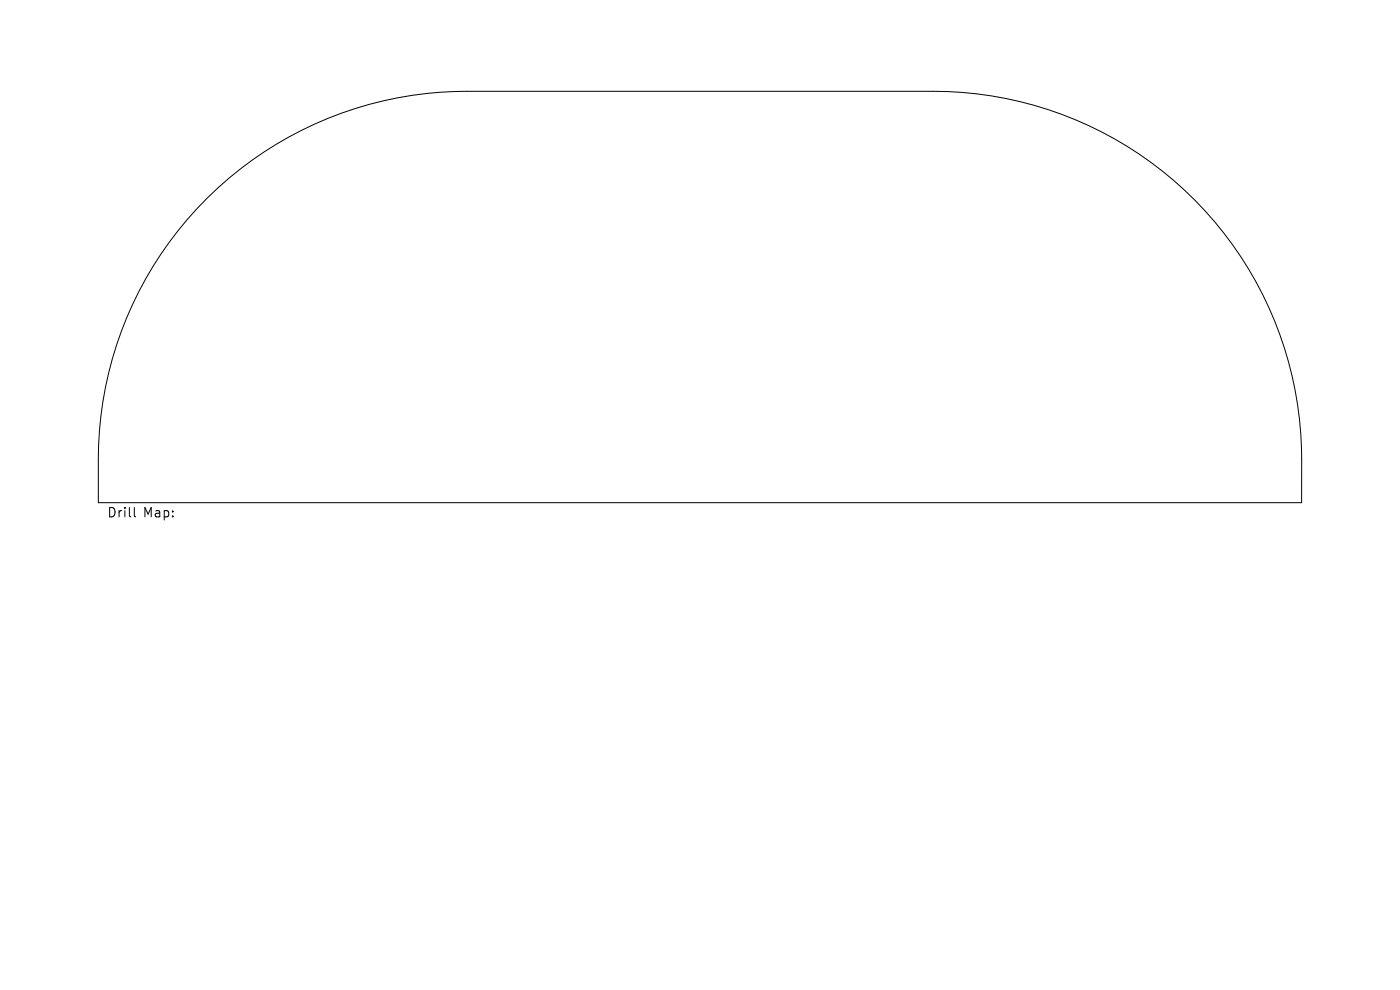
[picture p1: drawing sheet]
<svg xmlns="http://www.w3.org/2000/svg" width="297mm" height="210mm" viewBox="0 0 297 210" stroke-linecap="round" stroke-linejoin="round" font-family="sans-serif">
<defs><g id="words">
<g font-size="2.8">
<text x="22.8" y="110.2">Drill</text>
<text x="30.4" y="110.2">Map:</text>
</g>
</g></defs>
<path d="M44 42a78.1 78.1 0 0 1 55-22.6h99a78.1 78.1 0 0 1 78.1 78.1v9.1h-255.2a114.6 114.6 0 0 1 .9-21.4 78.1 78.1 0 0 1 22.2-43.2zM28.5 107.6v1.8l.3 .2" fill="none" stroke="#000" stroke-width=".21"/>
<use href="#words"/>
</svg>
